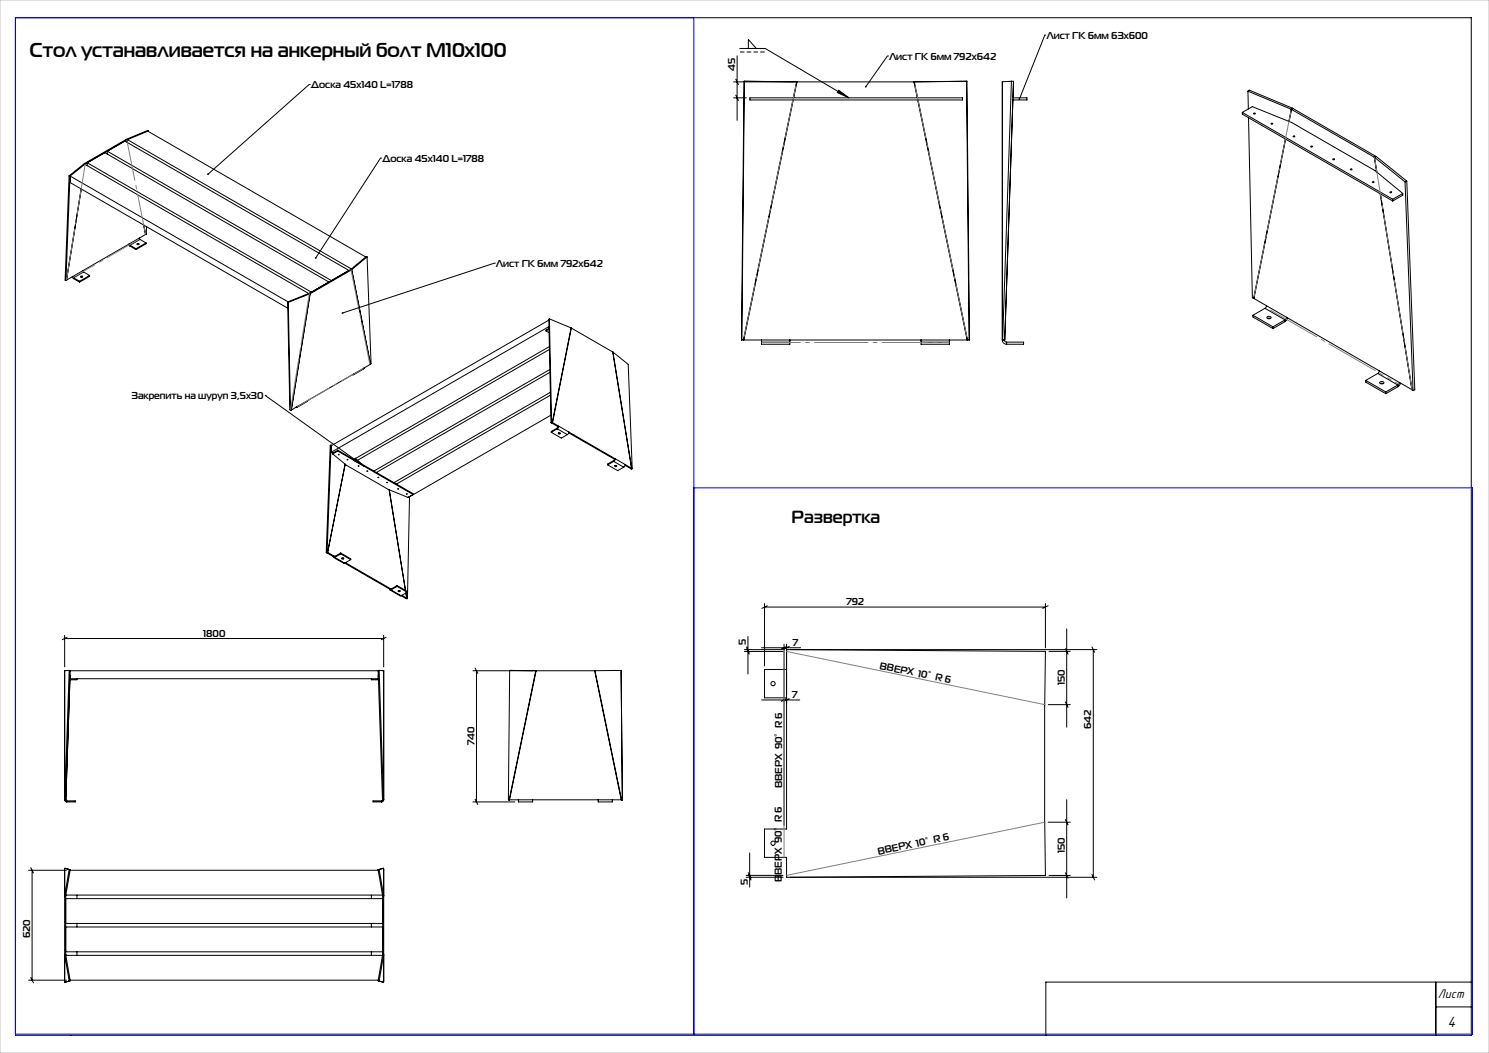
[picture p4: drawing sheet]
<svg xmlns="http://www.w3.org/2000/svg" width="420mm" height="297mm" viewBox="0 0 420 297" stroke-linecap="round" stroke-linejoin="round" font-family="sans-serif">
<defs><g id="words">
<text font-size="5.6" x="8.3" y="16.1">Стол устанавливается на анкерный болт М10х100</text>
<text font-size="4.9" x="223.2" y="147.7">Развертка</text>
<text font-size="4.4" x="408.3" y="289.8">4</text>
<text font-size="3.7" x="405.6" y="281.4">Лист</text>
<g font-size="2.8">
<text x="295.3" y="11">Лист ГК 6мм 63х600</text>
<text x="250.9" y="16.9">Лист ГК 6мм 792х642</text>
<text x="207.4" y="20.1" transform="rotate(-90 207.4 20.1)">45</text>
<text x="87.8" y="24.9">Доска 45х140 L=1788</text>
<text x="107.9" y="45.7">Доска 45х140 L=1788</text>
<text x="139.9" y="75.4">Лист ГК 6мм 792х642</text>
<text x="37.1" y="112.7">Закрепить на шуруп 3,5х30</text>
<text x="238.7" y="170.7">792</text>
<text x="57.3" y="179.5">1800</text>
<text x="210.4" y="181.9" transform="rotate(-90 210.4 181.9)">5</text>
<text x="223.7" y="182.1">7</text>
<text x="248" y="188.6" transform="rotate(12 248 188.6)">ВВЕРХ 10° R 6</text>
<text x="223.4" y="196.9">7</text>
<text x="300.3" y="193.2" transform="rotate(-90 300.3 193.2)">150</text>
<text x="307.8" y="205.7" transform="rotate(-90 307.8 205.7)">642</text>
<text x="133.8" y="210.1" transform="rotate(-90 133.8 210.1)">740</text>
<text x="220.6" y="222.4" transform="rotate(-90 220.6 222.4)">ВВЕРХ 90° R 6</text>
<text x="247.8" y="241.1" transform="rotate(-12 247.8 241.1)">ВВЕРХ 10° R 6</text>
<text x="300.3" y="240.6" transform="rotate(-90 300.3 240.6)">150</text>
<text x="210.9" y="249.6" transform="rotate(-90 210.9 249.6)">5</text>
<text x="220.6" y="248.9" transform="rotate(-90 220.6 248.9)">ВВЕРХ 90° R 6</text>
<text x="8.5" y="264.7" transform="rotate(-90 8.5 264.7)">620</text>
</g>
</g></defs>
<g fill="none" stroke="#000" stroke-width=".28">
<path d="M4.4 5h410.6v287h-410.6zM207.9 15.7v18.2M208.6 13.7h7.2l23.6 13.9M211.1 13.7v-2.6l2.2 2.6M250.3 15.8h.1M250.3 15.8l-6.1 8.7M294.7 9.9h.1M294.7 9.9l-7.2 18.1M35.2 39.8l63.2 36.5-4.9 2.8-63.2-36.5v.9M35.5 39.4l.2 .1M35.5 39.4l-11.6 6.7M35.6 39.3l.2 .2"/>
<path d="M35.6 39.3l-.1 .1M35.7 39.5l-11.6 6.7M35.8 39.5h-.1M35.8 39.5l.1 .7M36 39.4l63.1 36.5M41.8 37l61.4 35.5M41.9 36.9l-.2-.1-6.1 2.5M41.9 36.9l-6.1 2.6M41.9 36.9v.2M87.2 23.8h.1M87.2 23.8l-28.5 25.3M206.9 27.6h3.6"/>
<path d="M206.9 23.1h16.9M207.5 22.3l.8 1.6M207.5 26.8l.8 1.6M209.9 22.9l-.6 73M209.9 22.9l14.8 .2M211.5 27.6h60v.6h-60zM223.6 28.2l-13.9 67.7M223.7 28.2l-13.9 67.7M224.7 23.1h.1M224.7 23.1l-.9 4.5M224.8 23.1h33M224.8 23.1l-.9 4.5"/>
<path d="M236.6 25.5l2.8 2.1-3.2-1.5zM257.8 23.1l.9 4.5M257.9 23.1h-.1M257.9 23.1l.9 4.5M258.8 28.2l14 67.7M259 28.2l13.9 67.7M272.7 22.9l-14.8 .2M272.7 22.9l.7 73M282.7 23.1v72.8M285.3 22.9l-2.5 73M285.3 22.9h.6M285.3 22.9l-2.6 .2"/>
<path d="M285.9 22.9l-2.5 73M285.9 22.9l-.2 4.7h4v.6h-4M350.4 31.7v.5l42.4 24.5M350.4 31.7l42.4 24.5M350.4 31.7l2.8-1.6 11.2 4.5 23.5 13.6 7.8 6.4M352 25.7l.4-.3 12.2 5.1M352 25.7l12.2 5.1M352 25.7l.1 5M352.2 33.2l1.1 50.8 .3 .1M362.6 39.2l-9 44.9M362.6 39.3l-8.9 44.9M364.2 30.8l.1 .1"/>
<path d="M364.2 30.8l-.7 3.4M364.3 30.9l23.3 13.4M364.3 30.9l-.7 3.4M364.6 30.5l-.4 .3M364.6 30.5l.1 .1M364.7 30.6l-.4 .3M364.7 30.6l23.4 13.5M19.5 49.6l-1.1 29.4 .2 .1M19.5 49.6l.2 .1M19.7 49.7l-1.1 29.4M19.8 49.9v1.6l61.4 35.4M19.8 49.7l61.4 35.4"/>
<path d="M22.9 53.3l-4.2 25.7M23.8 46.1l.2 .1M23.8 46.1l-4.3 3.5M23.9 46.1l.2 .1M23.9 46.1h-.1M23.9 46.3l63.2 36.5M24 46.2l-4.3 3.5M24.1 46.2h-.1M24.1 46.2l-.1 .2M24.6 46.7v-.8l63.2 36.5M29.6 43.1l63.2 36.4M107.3 44.6h.1"/>
<path d="M107.3 44.6l-18.2 28.1M387.6 44.3l.1 .1M387.6 44.3l.8 4.3M387.7 44.4l8.6 6.9M388.1 44.1l-.5 .2M388.1 44.1l.1 .1M388.2 44.2l-.5 .2M388.2 44.2l8.6 6.9M389.3 54.6l8.9 55.3M389.4 54.7l8.9 55.2M392.8 56.2v.5M395.7 54.6l-2.9 1.6"/>
<path d="M395.7 54.6v.5l-2.9 1.6M396.3 51.3l2.3 58.9M396.8 51.1l-.5 .2M396.8 51.1l2.3 58.8-.5 .3M18.7 79l-.1 .1M20.4 78.1l.3 .5M20.5 78l.2 .4M20.7 78.4l1.7 .9M20.7 78.6l1.7 1M20.7 78.4v.2M22.4 79.3v.3M22.8 77.9h.1a.26 .26 0 0 1 .4 0 .26 .26 0 0 1-.1 .4 .26 .26 0 0 1-.4-.1z"/>
<path d="M22.8 78.1h.4M23.4 76.4l.2 .3M23.6 76.7l1.7 1M23.6 76.7l-2.9 1.7M25.3 77.7l-2.9 1.6M25.3 77.7v.2l-2.9 1.7M36.3 68.9l.4 .5M36.4 68.8l.3 .4M36.4 68.8l-17.7 10.2M36.7 69.4l1.7 1M36.7 69.2v.2M36.7 69.2l1.7 .9"/>
<path d="M38.4 70.1v.3M38.7 68.7h.1a.26 .26 0 0 1 .4 0 .26 .26 0 0 1-.1 .4 .26 .26 0 0 1-.4-.1zM38.7 69h.4M39.3 67.2l.2 .3M39.5 67.5l1.7 1M39.5 67.5l-2.8 1.7M40.5 63.5l.5 2.6M40.6 63.5l.5 2.6M41 66.1l-4.6 2.7M41.1 66.1h-.1M41.2 68.5v.3l-2.8 1.6M41.2 68.5l-2.8 1.6"/>
<path d="M41.3 63.9v2.1l-.2 .1M99 76l-11.7 6.7M99 76l.2 .1M99 76h.2M99 76h.1M99.2 76.1l-11.7 6.7M99.2 76.1l5.3 26.7M99.2 76v.1M99.2 76l5.3 26.7M103.5 72.5l-.2-.1-4.3 3.6M103.5 72.5l-4.3 3.5M103.5 72.5l1 30.2"/>
<path d="M139.4 74.2h.1M139.4 74.2l-42.8 14.1M81.1 85.2l.2 .1M81.1 85.2l.7 30.4 .1 .1M81.3 85.3l.6 30.4M87.2 82.7l.2 .2M87.2 82.7l-6.1 2.5M87.3 82.7l.2 .1M87.3 82.7h-.1M87.4 82.9l-6.1 2.4M87.4 82.9l-5.3 32.7M87.5 82.8l-.1 .1"/>
<path d="M87.5 82.8l-5.3 32.8M154 93.3l.9 .5M154.8 90.3l-61.3 35.4-.1-.2M154.8 92.1l-61.3 35.4M154.9 92.6l-.9 .5v.2M154.9 92.9l-.9 .4M155 97.8l-55.2 31.8M155 89.9l.6 29.2M155 89.9l6.1 2.6M155 89.9l-.2 .2 .6 29.1M155 98.6l-54.5 31.4M161.1 92.5l-5.3 26.6"/>
<path d="M161.1 92.5h.1M161.2 92.5l-5.3 26.7M161.2 92.5l11.6 6.8M172.8 99.3l5.3 32.8M172.8 99.3h.1M172.9 99.3l5.3 32.8M172.9 99.3l4.3 3.5 1.1 29.4M209.7 95.9h-.4M209.7 95.9h.1M209.8 95.9h63M214.8 95.9v.6M214.8 96.5v.6h8v-.6"/>
<path d="M214.8 96.5h8M222.8 95.9v.6M259.8 95.9v.6M259.8 96.5v.6h8v-.6M259.8 96.5h8M267.8 95.9v.6M272.9 95.9h.5M272.9 95.9h-.1M282.7 95.9a1.2 1.2 0 0 0 1.2 1.2M282.7 95.9h.6M282.7 95.9h.7M282.7 95.9h.1"/>
<path d="M283.3 95.9l.2 .4 .4 .2M283.3 95.9h.1M283.4 95.9h.1M283.9 96.5v.6M283.9 96.5h4.8v.6h-4.8M353.4 88.9v.5l5.7 3.3M353.4 88.9l5.7 3.3M353.6 84.1l.1 .1M353.7 84.2l44.5 25.7M356.8 87l5.7 3.2M356.8 87l-3.4 1.9M357.2 86.2l-.4 .8"/>
<path d="M357.4 89.4l.4-.2a.44 .44 0 0 1 .6 .1 .44 .44 0 0 1 0 .6 .44 .44 0 0 1-.6 0l-.4-.2zM357.5 89.8h.9M359.1 92.2v.5M362.5 90.2l-3.4 2M362.5 90.2v.5M362.5 90.7l-3.4 2M362.9 89.5l-.4 .7M363.2 89.7l-.7 1M74.8 111.5h.1M74.8 111.5l28.1 20.1M82.1 115.6l-.2 .1M82.2 115.6h-.1"/>
<path d="M83.5 114.8h.1M84 114.6l-.2 .3-.3-.1M86.8 113l-.1 .2-2.9 1.7M99.5 105.7h.1M99.9 105.4l-.1 .3h-.3M102.7 103.8l-.1 .3-2.8 1.6M104.5 102.8l-22.3 12.8M104.5 102.7v.1M155.1 104.2l-49.6 28.7M155.1 105l-48.9 28.3M155.2 110.7l-44.1 25.4M155.3 111.5l-43.5 25"/>
<path d="M155.4 117.1l-40.3 23.2-5.6-2.3-11.7-6.7-3.9-3.3M155.4 119.2l.2 .1M155.6 119.1l-.2 .1M155.6 119.1h.2M155.6 119.3h.1M155.6 119.3l1.8 1M155.8 119.1l-.2 .2M155.8 119.1l.1 .1M155.9 119.2l-.3 .1M155.9 119.2l22.2 12.9M385.2 107.3v.5l5.7 3.2M385.2 107.3l5.7 3.3"/>
<path d="M388.6 105.3l-3.4 2M388.6 105.3l5.7 3.3M389.1 104.6l-.5 .7M389.2 107.8l.5-.2a.44 .44 0 0 1 .6 .1 .44 .44 0 0 1-.1 .6 .44 .44 0 0 1-.6 0l-.3-.2zM389.3 108.2h.9M390.9 110.6v.4M394.3 108.6l-3.4 2M394.3 108.6v.5M394.3 109.1l-3.4 1.9M394.7 107.9l-.4 .7M395.1 108.1l-.8 1M398.2 109.9h.1"/>
<path d="M398.3 109.9l.3 .3M93.4 125.5l-.3 .1-1.1 30.2M93.4 125.5l-1.1 30.2M93.5 127.5l.4 .3M93.5 126v1.5M95.3 127l-1.4 .8v.2M95.3 127v.2M95.3 127.2l-1.4 .8M95.3 127l21.2 12.2v.3l-21.2-12.3M95.4 128.2h.3zM97.3 130.9l-4.9 24.9M97.9 129.6h.3z"/>
<path d="M100.2 129.2l2.7 2.4-3.1-1.8zM101 131.4h.3zM103.5 132.8l.2 .1zM106.6 134.6l.3 .1zM109.1 136.1h.2zM109.8 138.1l4.6 28.4M112.2 137.9h.2zM114.7 139.3h.2zM155.5 121.9l2.8 1.7 1.7-1M157.2 121l2.8 1.6M157.2 120.7v.3M157.2 121l-1.7 .9"/>
<path d="M157.2 120.7l-1.7 1v.2M157.4 120.3l.2-.1-.4 .8M157.4 120.3l-.2 .4M157.5 122.2l.1-.1a.27 .27 0 0 1 .4 .1 .27 .27 0 0 1-.1 .3 .27 .27 0 0 1-.4-.1zM157.6 122.1h.4M160.4 122.1l12.9 7.4M160.5 121.9l-.5 .7M171.4 131.1l2.8 1.7 1.7-1M173.1 130.1l2.8 1.7M173.1 129.9v.2M173.1 130.1l-1.7 1M173.1 129.9l-1.7 1v.2"/>
<path d="M173.3 129.5l.2-.1-.4 .7M173.3 129.5l-.2 .4M173.4 131.4l.1-.1a.27 .27 0 0 1 .4 0 .27 .27 0 0 1-.1 .4 .27 .27 0 0 1-.4-.1zM173.5 131.3h.4M176.3 131.3l1.6 .9M176.4 131l-.5 .8M177.9 132.2h.1M178.1 132.1h.1M178.1 132.1l-.2 .1M178.2 132.1l.1 .1M178.2 132.1l-.2 .1M178.3 132.2h-.3"/>
<path d="M92 155.8l.1 .1M92.1 155.9h.1M92.2 155.9l1.8 1.1M92.3 155.7l-.3 .1M92.3 155.7l.1 .1M92.4 155.8l-.3 .1M92.4 155.8h.1M92.4 155.8l-.2 .1M92.4 155.8l2 1.2M94 157l.1 .2h.3M94 157h.4M94.1 157.2l2.9 1.7 1.9-1"/>
<path d="M94.4 157v.2M94.4 157.2l15.5 8.9M96.1 156v.2M96.1 156.2l-1.7 1M96.1 156l-1.7 1M96.1 156.2l2.8 1.7M96.1 156l2.8 1.6v.3M96.4 157.5l.2-.1a.26 .26 0 0 1 .3 0 .26 .26 0 0 1-.1 .4 .26 .26 0 0 1-.3-.1zM96.9 157.4h-.4M97.4 158.7l12.9 7.4M115.3 140.2h.1M115.5 140.1l-.6 28.7"/>
<path d="M18.2 179.1v9.1M19 179.7l-1.5 .8M108.2 179.1v9.1M109 179.7l-1.5 .8M109.9 166.1l.1 .3h.3M109.9 166.1h.4M110 166.4l2.9 1.7 1.9-1.1M110.3 166.4l4.2 2.4M110.3 166.1v.3M112 165.4l2.8 1.6M112 165.2l2.8 1.6v.2M112 165.4l-1.7 1"/>
<path d="M112 165.2v.2M112 165.2l-1.7 .9M112.3 166.6h.2a.26 .26 0 0 1 .3 0 .26 .26 0 0 1-.1 .4 .26 .26 0 0 1-.3-.2zM112.8 166.6h-.4M113.4 167.9l1.3 .8M114.5 168.8h.1M114.5 167.2l.2 1.5M114.7 168.7h.1M114.7 168.7l-.2 .1M114.7 168.7l.2 .1M114.7 168.7l-.1 .1M114.9 168.8h-.3"/>
<path d="M211 179.5v10.6M215.6 170.2v17.6M215.6 171.2h79.3M216.4 170.8l-1.5 .8M294.9 170.2v12.5M295.6 170.8l-1.5 .8M300.9 177.4v27.7M18.2 189.2v36.4M18.2 189.2h.1M18.2 180.1h90M19.5 189.1l-1.3 .1M19.5 189.1l-1.2 36.5"/>
<path d="M19.5 189.1h.3l-1.2 36.5M19.8 190.4l-.1 1h87M19.8 189.2h86.9M21.7 191.4v.3h-2M104.8 191.4v.3h1.9M106.7 189.1l1.2 36.5M106.7 189.1h.1M106.7 190.4v1M106.9 189.1l1.3 36.5M106.9 189.1l1.3 .1M106.9 189.1h-.2M108.2 189.2v36.4"/>
<path d="M108.2 189.2h.1M133.4 189.2h16.8M134 188.4l.8 1.5M134.4 189.2v37M143.8 189.1h.1M143.8 189.1l7.3 .1M143.8 189.1l-.4 36.5M151.1 189.2h.1M151.1 189.2l-7.5 36.4M151.2 189.2h16.5M151.2 189.2l-7.5 36.4M167.7 189.2l7.5 36.4"/>
<path d="M167.8 189.2l7.4-.1 .3 36.5M167.8 189.2h-.1M167.8 189.2l7.5 36.4M210 183.2h10.9M210 183.7h10.9M210.6 182.5l.8 1.5M210.6 183l.8 1.5M214.8 197.4h10.8M214.8 182.7h11M221.2 181.7v51.1M221.9 181.7v52.1h-6.3v8h6.3v5.6l73-.5-.2-15.1v-33l.2-15.1-73-.5v.6M221.9 188.8h-6.3v8h6.3"/>
<path d="M221.9 197l-1.5 .8M221.9 182.3l-1.5 .8M222.6 197l-1.5 .8M222.6 182.3l-1.5 .8M222.9 183.2h86.5M295.7 198.7h6.2M295.9 183.7h6M300.5 183l.8 1.5M300.5 198l.8 1.5M308 182.5l.8 1.5M308.4 183.2v64.2M18.2 225.6l.2 .4 .4 .2"/>
<path d="M18.2 225.6h.3M18.2 225.6h.1M18.5 225.6l.3 .3M18.5 225.6h.1M18.8 225.9h2.4v.3h-2.4M18.8 225.9v.3M107.6 225.9v.3M107.6 225.9h-2.4v.3h2.4M107.9 225.6h.1M107.9 225.6l-.3 .3M107.9 225.6h.3M108.2 225.6h-.3"/>
<path d="M108.2 225.6h.1M108.2 225.6l-.2 .4-.4 .2M133.4 226.2h11.8M134 225.4l.8 1.5M143.4 225.6h.3M143.4 225.6h.1M143.6 225.6h.1M143.7 225.6h31.5M146.2 225.6v.6h4v-.6M168.7 225.6v.6h4v-.6M175.3 225.6h-.1M175.3 225.6h.1"/>
<path d="M175.5 225.6h.1M175.5 225.6h-.2M295.7 231.9h6.2M300.5 231.1l.8 1.6M300.9 225.6v27.7M8.1 245.5h10.7M8.7 244.7l.7 1.5M9.1 245.5v31M18.2 245.1v31.7M18.2 252.6l.3 .1M18.2 245.1v.1M18.3 244.9l1.5 .4"/>
<path d="M18.3 244.9h.3M18.3 244.9l-.1 .2M18.5 252.7v16.5M18.5 253.5h89.4M18.5 252.7h.1M18.6 252.5h89.3M19.8 245.5h86.9M19.8 245.3h-.3l-1.3 7.3M19.8 245.3l-1.3 7.4M21.7 252.5v1M104.8 252.5v1M106.7 245.3h.2l1.3 7.3"/>
<path d="M106.7 245.3l1.2 7.4M107.9 252.7h.1M107.9 252.7v16.5M108.2 244.9l-1.5 .4M108.2 244.9v.2M108.2 244.9h-.3M108.2 245.1v31.7M108.2 252.6l-.3 .1M108.2 245.1v.1M210.5 247.4h10.4M210.5 246.9h10.4M211.1 246.7l.7 1.5"/>
<path d="M211.1 246.1l.7 1.6M211.5 240.6v9.6M222.9 247.4h86.5M295.9 246.9h6M300.5 246.2l.8 1.5M308 246.7l.8 1.5M8.1 276.5h10.7M8.7 275.7l.7 1.5M18.2 276.7v.1M18.2 269.3l1.3 7.4 .3-.1M18.2 276.8l.1 .2M18.5 261.5h89.4"/>
<path d="M18.5 268.5h89.4M18.5 260.5h89.4M18.5 269.2l-.3 .1M18.5 269.2v.1M18.5 269.3h-.3M18.5 269.3l1.3 7.3M18.6 277h-.3M19.8 276.5h86.9M19.8 276.6l-1.5 .4M21.7 260.5v1M21.7 268.5v1M104.8 260.5v1"/>
<path d="M104.8 268.5v1M106.7 276.6l1.5 .4M107.9 277h.3M107.9 269.3l-1.2 7.3M107.9 269.3h.3M107.9 269.2v.3h-89.3l-.1-.3M107.9 269.2l.3 .1M107.9 269.2v.1M108.2 269.3l-1.3 7.4-.2-.1M108.2 276.8v.2M108.2 276.7v.1M405 277v15"/>
<path d="M415 277h-120v15M405 284h10"/>
<circle cx="353.8" cy="32" r=".22"/>
<circle cx="358.7" cy="34.8" r=".22"/>
<circle cx="364.9" cy="38.4" r=".22"/>
<circle cx="369.9" cy="41.3" r=".22"/>
<circle cx="376.1" cy="44.9" r=".22"/>
<circle cx="381.1" cy="47.7" r=".22"/>
<circle cx="387.3" cy="51.3" r=".22"/>
<circle cx="392.2" cy="54.2" r=".22"/>
<circle cx="218" cy="192.8" r=".6"/>
<circle cx="218" cy="237.8" r=".6"/>
</g>
<path d="M39.3 67.5l-2.9 1.6M83.8 114.8l2.8-1.7" fill="none" stroke="#808080" stroke-width=".28" stroke-dasharray="15.2 1.3 1.3 1.3" stroke-linecap="butt"/>
<path d="M36.4 69.1l-15.9 9.2M86.6 113.1l15.9-9.2" fill="none" stroke="#808080" stroke-width=".28" stroke-dasharray="15.2 1.3 1.3 1.3" stroke-dashoffset="8" stroke-linecap="butt"/>
<path d="M18.7 79l5.3-32.8M87.3 82.7l-5.3 32.8" fill="none" stroke="#808080" stroke-width=".28" stroke-dasharray="15.2 1.3 1.3 1.3" stroke-dashoffset=".5" stroke-linecap="butt"/>
<path d="M35.8 39.5l5.3 26.6M104.3 102.6l-5.3-26.6" fill="none" stroke="#808080" stroke-width=".28" stroke-dasharray="15.2 1.3 1.3 1.3" stroke-dashoffset="3.6" stroke-linecap="butt"/>
<path d="M394.7 108.4l-5.6-3.2" fill="none" stroke="#808080" stroke-width=".28" stroke-dasharray="15.2 1.3 1.3 1.3" stroke-dashoffset="13.9" stroke-linecap="butt"/>
<path d="M389.1 105.2l-31.9-18.4" fill="none" stroke="#808080" stroke-width=".28" stroke-dasharray="15.2 1.3 1.3 1.3" stroke-dashoffset="-1.2" stroke-linecap="butt"/>
<path d="M387.7 44.4l10.6 65.5" fill="none" stroke="#808080" stroke-width=".28" stroke-dasharray="15.2 1.3 1.3 1.3" stroke-dashoffset="3" stroke-linecap="butt"/>
<path d="M353.6 84.1l10.6-53.3" fill="none" stroke="#808080" stroke-width=".28" stroke-dasharray="15.2 1.3 1.3 1.3" stroke-dashoffset="-.5" stroke-linecap="butt"/>
<path d="M267.8 96.6h-8" fill="none" stroke="#808080" stroke-width=".28" stroke-dasharray="15.2 1.3 1.3 1.3" stroke-dashoffset="13.1" stroke-linecap="butt"/>
<path d="M259.8 96.6h-45" fill="none" stroke="#808080" stroke-width=".28" stroke-dasharray="15.2 1.3 1.3 1.3" stroke-dashoffset="4.2" stroke-linecap="butt"/>
<path d="M257.9 23.1l15 72.8M209.7 95.9l15-72.8" fill="none" stroke="#808080" stroke-width=".28" stroke-dasharray="15.2 1.3 1.3 1.3" stroke-dashoffset="-1" stroke-linecap="butt"/>
<path d="M215.8 14.7h-7.2" fill="none" stroke="#000" stroke-width=".28" stroke-dasharray="1.3 .6" stroke-dashoffset="-.1" stroke-linecap="butt"/>
<path d="M221.2 188.8v53M221.9 183.7l72.8 15M294.7 231.9l-72.8 15" fill="none" stroke="#808080" stroke-width=".28"/>
<path d="M0 0h420v297h-420z" fill="none" stroke="#c0c0c0" stroke-width=".28"/>
<path d="M195.7 137.6h219.6v154.1h-410.9v-286.7h191.3v286.7" fill="none" stroke="#00f" stroke-width=".28"/>
<g fill="#000">
<path d="M287.4 27.8v.4l.1-.2-.1 .2h.3v-.4zM100.2 129.2l2.7 2.4-3.1-1.8z"/>
<path d="M58.5 49v.3l.2-.2-.2 .2a.25 .25 0 0 0 .3 0 .25 .25 0 0 0 0-.3 .25 .25 0 0 0-.3 0zM88.9 72.6v.4l.2-.3-.2 .3a.25 .25 0 0 0 .4-.1 .25 .25 0 0 0-.1-.3 .25 .25 0 0 0-.3 0zM96.5 88.1l-.1 .3 .2-.1-.2 .1a.25 .25 0 0 0 .3 .1 .25 .25 0 0 0 .1-.4 .25 .25 0 0 0-.3 0zM244 24.3l.1 .4 .1-.2-.1 .2a.25 .25 0 0 0 .3-.1 .25 .25 0 0 0 0-.3 .25 .25 0 0 0-.4 0zM236.6 25.5l2.8 2.1-3.2-1.5z"/>
</g>
<use href="#words"/>
</svg>
